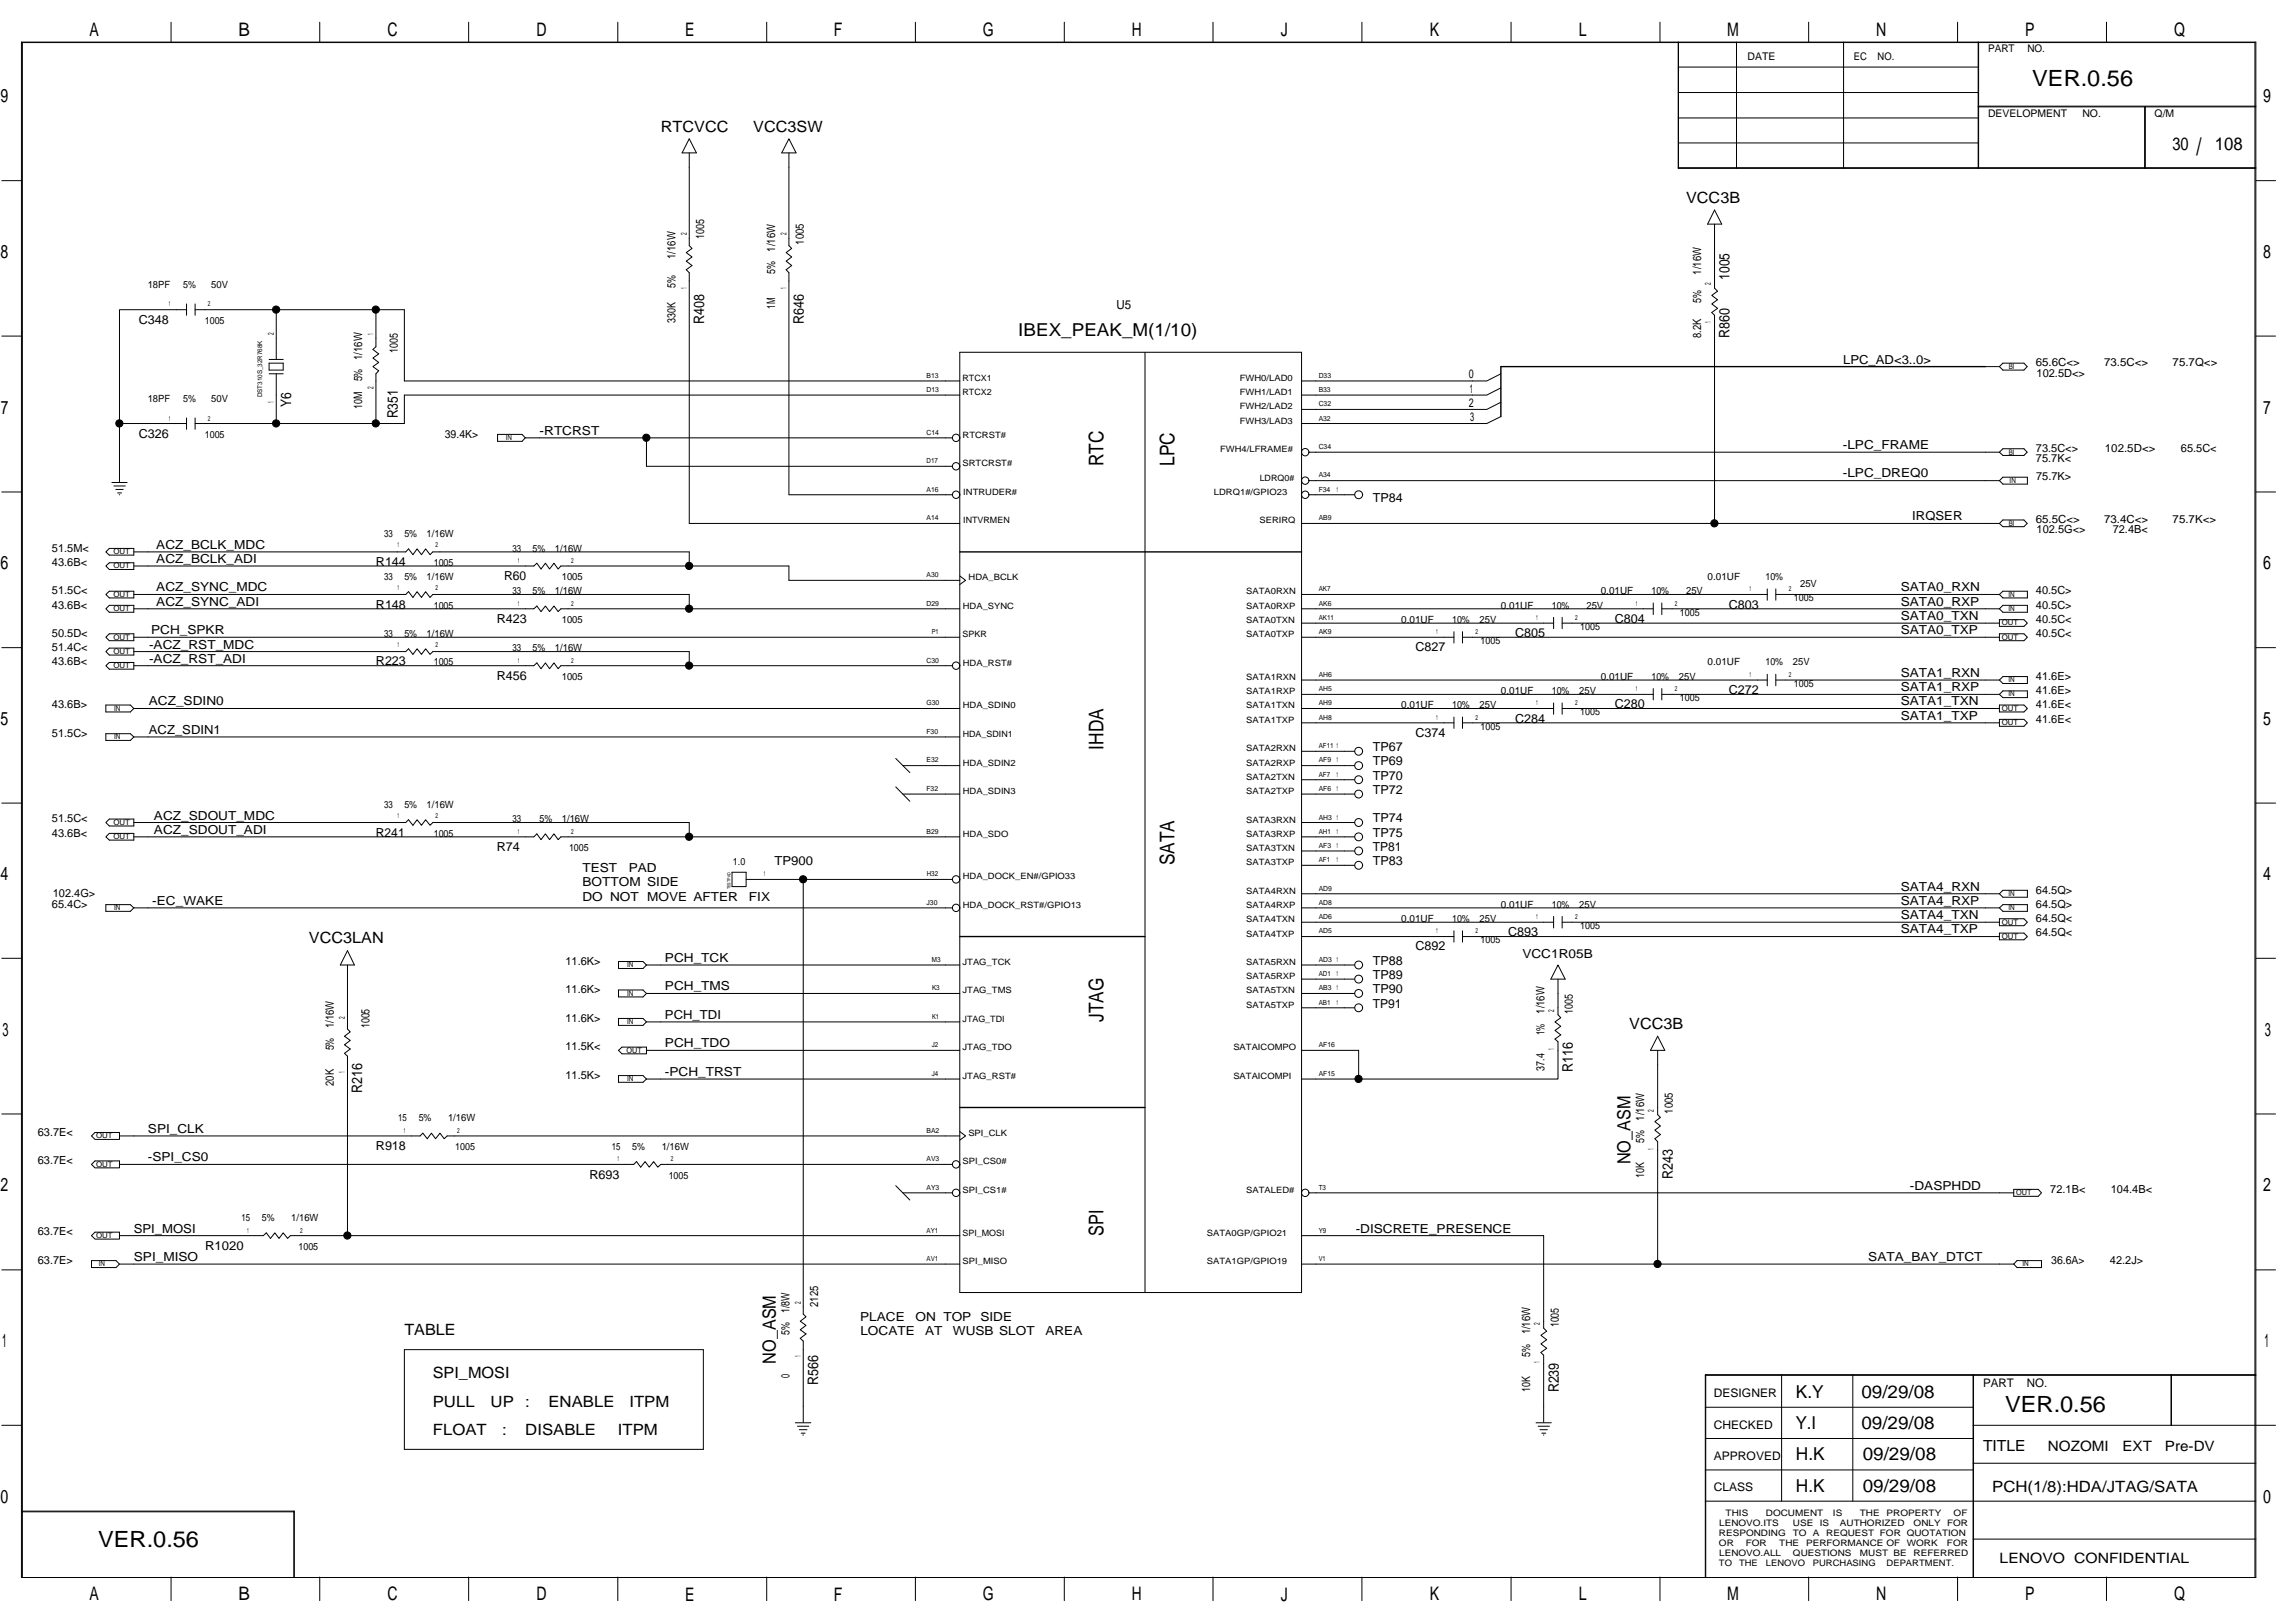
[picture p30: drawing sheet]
<svg xmlns="http://www.w3.org/2000/svg" width="420mm" height="297mm" viewBox="0 0 420 297" stroke-linecap="round" stroke-linejoin="round" font-family="sans-serif">
<defs><g id="words">
<text font-size="4.4" x="402.1" y="28.4">/</text>
<g font-size="4.1">
<text x="372.1" y="15.7">VER.0.56</text>
<text x="367.1" y="258.4">VER.0.56</text>
<text x="18" y="283.2">VER.0.56</text>
</g>
<g font-size="3.7">
<text x="202" y="85.3" transform="rotate(-90 202 85.3)">RTC</text>
<text x="215" y="85.3" transform="rotate(-90 215 85.3)">LPC</text>
<text x="202" y="137.2" transform="rotate(-90 202 137.2)">IHDA</text>
<text x="215" y="158.4" transform="rotate(-90 215 158.4)">SATA</text>
<text x="202" y="187" transform="rotate(-90 202 187)">JTAG</text>
<text x="202" y="226.1" transform="rotate(-90 202 226.1)">SPI</text>
</g>
<g font-size="3.4">
<text x="16.4" y="6.6">A</text>
<text x="43.6" y="6.6">B</text>
<text x="70.9" y="6.6">C</text>
<text x="98.2" y="6.6">D</text>
<text x="125.4" y="6.6">E</text>
<text x="152.7" y="6.6">F</text>
<text x="179.9" y="6.6">G</text>
<text x="207.2" y="6.6">H</text>
<text x="234.5" y="6.6">J</text>
<text x="261.8" y="6.6">K</text>
<text x="289" y="6.6">L</text>
<text x="316.2" y="6.6">M</text>
<text x="343.5" y="6.6">N</text>
<text x="370.8" y="6.6">P</text>
<text x="398" y="6.6">Q</text>
<text x=".1" y="18.8">9</text>
<text x="414.3" y="18.8">9</text>
<text x=".1" y="47.2">8</text>
<text x="414.3" y="47.2">8</text>
<text x=".2" y="75.7">7</text>
<text x="414.3" y="75.7">7</text>
<text x=".1" y="104.2">6</text>
<text x="414.3" y="104.2">6</text>
<text x=".1" y="132.7">5</text>
<text x="414.3" y="132.7">5</text>
<text x=".1" y="161.1">4</text>
<text x="414.3" y="161.1">4</text>
<text x=".5" y="189.6">3</text>
<text x="414.6" y="189.6">3</text>
<text x=".1" y="218.1">2</text>
<text x="414.3" y="218.1">2</text>
<text x=".4" y="246.6">1</text>
<text x="414.6" y="246.6">1</text>
<text x=".1" y="275.1">0</text>
<text x="414.3" y="275.1">0</text>
<text x="16.4" y="292.9">A</text>
<text x="43.6" y="292.9">B</text>
<text x="70.9" y="292.9">C</text>
<text x="98.2" y="292.9">D</text>
<text x="125.4" y="292.9">E</text>
<text x="152.7" y="292.9">F</text>
<text x="179.9" y="292.9">G</text>
<text x="207.2" y="292.9">H</text>
<text x="234.5" y="292.9">J</text>
<text x="261.8" y="292.9">K</text>
<text x="289" y="292.9">L</text>
<text x="316.2" y="292.9">M</text>
<text x="343.5" y="292.9">N</text>
<text x="370.8" y="292.9">P</text>
<text x="398" y="292.9">Q</text>
</g>
<g font-size="3.3">
<text x="397.7" y="27.4">30</text>
<text x="405.5" y="27.4">108</text>
<text x="186.4" y="61.4">IBEX_PEAK_M(1/10)</text>
<text x="298.5" y="213.1" transform="rotate(-90 298.5 213.1)">NO_ASM</text>
<text x="142.1" y="249.6" transform="rotate(-90 142.1 249.6)">NO_ASM</text>
<text x="328.8" y="255.8">K.Y</text>
<text x="340.8" y="255.8">09/29/08</text>
<text x="328.7" y="261.6">Y.I</text>
<text x="340.8" y="261.6">09/29/08</text>
<text x="328.8" y="267.3">H.K</text>
<text x="341" y="267.3">09/29/08</text>
<text x="328.8" y="273">H.K</text>
<text x="341" y="273">09/29/08</text>
</g>
<g font-size="2.8">
<text x="121" y="24.1">RTCVCC</text>
<text x="137.9" y="24.1">VCC3SW</text>
<text x="308.7" y="37.1">VCC3B</text>
<text x="56.5" y="172.7">VCC3LAN</text>
<text x="298.3" y="188.3">VCC3B</text>
<text x="74" y="244.4">TABLE</text>
<text x="79.2" y="257.4">PULL</text>
<text x="79.2" y="252.2">SPI_MOSI</text>
<text x="89.8" y="257.4">UP</text>
<text x="96.2" y="257.4">:</text>
<text x="100.4" y="257.4">ENABLE</text>
<text x="115.2" y="257.4">ITPM</text>
<text x="79.2" y="262.6">FLOAT</text>
<text x="91.9" y="262.6">:</text>
<text x="96.2" y="262.6">DISABLE</text>
<text x="113.1" y="262.6">ITPM</text>
<text x="363" y="265.6">TITLE</text>
<text x="364.7" y="273.1">PCH(1/8):HDA/JTAG/SATA</text>
</g>
<g font-size="2.7">
<text x="316.6" y="51.2" transform="rotate(-90 316.6 51.2)">1005</text>
<text x="128.9" y="59.3" transform="rotate(-90 128.9 59.3)">R408</text>
<text x="147.2" y="59.3" transform="rotate(-90 147.2 59.3)">R646</text>
<text x="316.6" y="61.9" transform="rotate(-90 316.6 61.9)">R860</text>
<text x="53.3" y="74.5" transform="rotate(-90 53.3 74.5)">Y6</text>
<text x="72.8" y="76.6" transform="rotate(-90 72.8 76.6)">R351</text>
<text x="287.9" y="196.2" transform="rotate(-90 287.9 196.2)">R116</text>
<text x="66.3" y="200.1" transform="rotate(-90 66.3 200.1)">R216</text>
<text x="306.2" y="215.7" transform="rotate(-90 306.2 215.7)">R243</text>
<text x="149.8" y="253.5" transform="rotate(-90 149.8 253.5)">R566</text>
<text x="285.4" y="254.8" transform="rotate(-90 285.4 254.8)">R239</text>
</g>
<g font-size="2.6">
<text x="374.9" y="265.5">NOZOMI</text>
<text x="388.6" y="265.5">EXT</text>
<text x="396.4" y="265.5">Pre-DV</text>
<text x="366.1" y="286.1">LENOVO CONFIDENTIAL</text>
</g>
<g font-size="2.3">
<text x="25.4" y="59.2">C348</text>
<text x="204.4" y="56.6">U5</text>
<text x="337.4" y="66.5">LPC_AD&lt;3..0&gt;</text>
<text x="25.4" y="80.1">C326</text>
<text x="98.8" y="79.6">-RTCRST</text>
<text x="337.4" y="82.2">-LPC_FRAME</text>
<text x="337.4" y="87.4">-LPC_DREQ0</text>
<text x="251.3" y="91.8">TP84</text>
<text x="350.1" y="95.2">IRQSER</text>
<text x="28.6" y="100.4">ACZ_BCLK_MDC</text>
<text x="28.6" y="103">ACZ_BCLK_ADI</text>
<text x="68.8" y="103.5">R144</text>
<text x="92.3" y="106.2">R60</text>
<text x="28.6" y="108.2">ACZ_SYNC_MDC</text>
<text x="28.6" y="110.9">ACZ_SYNC_ADI</text>
<text x="68.8" y="111.4">R148</text>
<text x="316.5" y="111.4">C803</text>
<text x="348" y="113.5">SATA0_TXN</text>
<text x="348" y="110.9">SATA0_RXP</text>
<text x="348" y="108.2">SATA0_RXN</text>
<text x="27.3" y="118.7">-ACZ_RST_MDC</text>
<text x="27.7" y="116.1">PCH_SPKR</text>
<text x="91" y="114">R423</text>
<text x="259.2" y="119.2">C827</text>
<text x="277.4" y="116.6">C805</text>
<text x="295.6" y="114">C804</text>
<text x="348" y="116.1">SATA0_TXP</text>
<text x="27.3" y="121.3">-ACZ_RST_ADI</text>
<text x="68.8" y="121.8">R223</text>
<text x="91" y="124.4">R456</text>
<text x="348" y="123.9">SATA1_RXN</text>
<text x="27.3" y="129.1">ACZ_SDIN0</text>
<text x="295.6" y="129.6">C280</text>
<text x="316.5" y="127">C272</text>
<text x="348" y="131.7">SATA1_TXP</text>
<text x="348" y="126.5">SATA1_RXP</text>
<text x="348" y="129.1">SATA1_TXN</text>
<text x="27.3" y="134.3">ACZ_SDIN1</text>
<text x="251.3" y="137.5">TP67</text>
<text x="259.2" y="134.8">C374</text>
<text x="277.4" y="132.2">C284</text>
<text x="251.3" y="140.1">TP69</text>
<text x="251.3" y="142.7">TP70</text>
<text x="28.2" y="150">ACZ_SDOUT_MDC</text>
<text x="251.3" y="145.3">TP72</text>
<text x="28.2" y="152.6">ACZ_SDOUT_ADI</text>
<text x="68.8" y="153.1">R241</text>
<text x="91" y="155.7">R74</text>
<text x="251.3" y="150.5">TP74</text>
<text x="251.3" y="153.1">TP75</text>
<text x="251.3" y="155.7">TP81</text>
<text x="106.6" y="159.6">TEST</text>
<text x="115.1" y="159.6">PAD</text>
<text x="141.8" y="158.3">TP900</text>
<text x="251.3" y="158.3">TP83</text>
<text x="27.9" y="165.6">-EC_WAKE</text>
<text x="106.6" y="162.2">BOTTOM SIDE</text>
<text x="106.6" y="164.8">DO NOT MOVE AFTER</text>
<text x="137.1" y="164.8">FIX</text>
<text x="348" y="165.6">SATA4_RXP</text>
<text x="348" y="163">SATA4_RXN</text>
<text x="259.2" y="173.9">C892</text>
<text x="276.1" y="171.4">C893</text>
<text x="348" y="170.8">SATA4_TXP</text>
<text x="348" y="168.2">SATA4_TXN</text>
<text x="121.7" y="176.1">PCH_TCK</text>
<text x="251.3" y="179.2">TP89</text>
<text x="251.3" y="176.6">TP88</text>
<text x="278.7" y="175.3">VCC1R05B</text>
<text x="121.7" y="181.3">PCH_TMS</text>
<text x="251.3" y="184.4">TP91</text>
<text x="251.3" y="181.8">TP90</text>
<text x="121.7" y="186.5">PCH_TDI</text>
<text x="121.7" y="191.7">PCH_TDO</text>
<text x="121.7" y="196.9">-PCH_TRST</text>
<text x="27.1" y="207.3">SPI_CLK</text>
<text x="27.1" y="212.6">-SPI_CS0</text>
<text x="68.8" y="210.5">R918</text>
<text x="107.9" y="215.7">R693</text>
<text x="349.7" y="217.8">-DASPHDD</text>
<text x="24.5" y="225.6">SPI_MOSI</text>
<text x="248.2" y="225.6">-DISCRETE_PRESENCE</text>
<text x="24.5" y="230.8">SPI_MISO</text>
<text x="37.5" y="228.7">R1020</text>
<text x="342" y="230.8">SATA_BAY_DTCT</text>
<text x="157.5" y="241.8">PLACE</text>
<text x="157.5" y="244.3">LOCATE</text>
<text x="167.6" y="241.8">ON TOP</text>
<text x="169.4" y="244.3">AT</text>
<text x="174.4" y="244.3">WUSB SLOT</text>
<text x="179.5" y="241.8">SIDE</text>
<text x="191.4" y="244.3">AREA</text>
</g>
<g font-size="2.2">
<text x="268.9" y="69.3">0</text>
<text x="269.1" y="71.8">1</text>
<text x="268.9" y="74.5">2</text>
<text x="269.1" y="77.1">3</text>
<text x="313.8" y="255.7">DESIGNER</text>
<text x="363" y="253.8">PART</text>
<text x="371.1" y="253.8">NO.</text>
<text x="313.8" y="261.5">CHECKED</text>
<text x="313.8" y="267.2">APPROVED</text>
<text x="313.8" y="272.9">CLASS</text>
</g>
<g font-size="2.1">
<text x="123.7" y="47.4" transform="rotate(-90 123.7 47.4)">1/16W</text>
<text x="128.9" y="43.7" transform="rotate(-90 128.9 43.7)">1005</text>
<text x="141.9" y="46.1" transform="rotate(-90 141.9 46.1)">1/16W</text>
<text x="147.2" y="44.8" transform="rotate(-90 147.2 44.8)">1005</text>
<text x="123.7" y="52.7" transform="rotate(-90 123.7 52.7)">5%</text>
<text x="141.9" y="50.2" transform="rotate(-90 141.9 50.2)">5%</text>
<text x="311.4" y="50.2" transform="rotate(-90 311.4 50.2)">1/16W</text>
<text x="123.7" y="59.1" transform="rotate(-90 123.7 59.1)">330K</text>
<text x="141.9" y="56.5" transform="rotate(-90 141.9 56.5)">1M</text>
<text x="311.4" y="55.4" transform="rotate(-90 311.4 55.4)">5%</text>
<text x="66.3" y="65.9" transform="rotate(-90 66.3 65.9)">1/16W</text>
<text x="72.8" y="64.5" transform="rotate(-90 72.8 64.5)">1005</text>
<text x="311.4" y="61.9" transform="rotate(-90 311.4 61.9)">8.2K</text>
<text x="66.3" y="69.8" transform="rotate(-90 66.3 69.8)">5%</text>
<text x="66.3" y="74.9" transform="rotate(-90 66.3 74.9)">10M</text>
<text x="282.7" y="185.5" transform="rotate(-90 282.7 185.5)">1/16W</text>
<text x="287.9" y="185.5" transform="rotate(-90 287.9 185.5)">1005</text>
<text x="61.1" y="188.2" transform="rotate(-90 61.1 188.2)">1/16W</text>
<text x="67.6" y="188.2" transform="rotate(-90 67.6 188.2)">1005</text>
<text x="282.7" y="189.5" transform="rotate(-90 282.7 189.5)">1%</text>
<text x="61.1" y="192.2" transform="rotate(-90 61.1 192.2)">5%</text>
<text x="282.7" y="196" transform="rotate(-90 282.7 196)">37.4</text>
<text x="61.1" y="198.8" transform="rotate(-90 61.1 198.8)">20K</text>
<text x="306.2" y="203.8" transform="rotate(-90 306.2 203.8)">1005</text>
<text x="301" y="209.2" transform="rotate(-90 301 209.2)">5%</text>
<text x="301" y="205.1" transform="rotate(-90 301 205.1)">1/16W</text>
<text x="301" y="215.6" transform="rotate(-90 301 215.6)">10K</text>
<text x="149.8" y="239.2" transform="rotate(-90 149.8 239.2)">2125</text>
<text x="144.6" y="244.4" transform="rotate(-90 144.6 244.4)">5%</text>
<text x="144.6" y="240.3" transform="rotate(-90 144.6 240.3)">1/8W</text>
<text x="280.2" y="244.2" transform="rotate(-90 280.2 244.2)">1/16W</text>
<text x="285.4" y="242.9" transform="rotate(-90 285.4 242.9)">1005</text>
<text x="280.2" y="248.3" transform="rotate(-90 280.2 248.3)">5%</text>
<text x="144.6" y="252.2" transform="rotate(-90 144.6 252.2)">0</text>
<text x="280.2" y="254.7" transform="rotate(-90 280.2 254.7)">10K</text>
</g>
<g font-size="2">
<text x="372.7" y="67.1">65.6C&lt;&gt;</text>
<text x="372.9" y="68.9">102.5D&lt;&gt;</text>
<text x="385.2" y="67.1">73.5C&lt;&gt;</text>
<text x="397.8" y="67.1">75.7Q&lt;&gt;</text>
<text x="81.4" y="80.1">39.4K&gt;</text>
<text x="372.7" y="82.7">73.5C&lt;&gt;</text>
<text x="385.3" y="82.7">102.5D&lt;&gt;</text>
<text x="399.3" y="82.7">65.5C&lt;</text>
<text x="372.7" y="84.6">75.7K&lt;</text>
<text x="372.8" y="87.9">75.7K&gt;</text>
<text x="372.7" y="95.8">65.5C&lt;&gt;</text>
<text x="385.2" y="95.8">73.4C&lt;&gt;</text>
<text x="397.8" y="95.8">75.7K&lt;&gt;</text>
<text x="9.5" y="101">51.5M&lt;</text>
<text x="372.9" y="97.6">102.5G&lt;&gt;</text>
<text x="386.8" y="97.6">72.4B&lt;</text>
<text x="9.5" y="103.5">43.6B&lt;</text>
<text x="9.5" y="108.8">51.5C&lt;</text>
<text x="9.5" y="111.4">43.6B&lt;</text>
<text x="372.7" y="111.4">40.5C&gt;</text>
<text x="372.7" y="108.8">40.5C&gt;</text>
<text x="9.5" y="116.6">50.5D&lt;</text>
<text x="9.5" y="119.2">51.4C&lt;</text>
<text x="372.7" y="116.6">40.5C&lt;</text>
<text x="372.7" y="114">40.5C&lt;</text>
<text x="9.5" y="121.8">43.6B&lt;</text>
<text x="372.7" y="124.4">41.6E&gt;</text>
<text x="9.5" y="129.6">43.6B&gt;</text>
<text x="372.7" y="129.6">41.6E&lt;</text>
<text x="372.7" y="127">41.6E&gt;</text>
<text x="9.5" y="134.8">51.5C&gt;</text>
<text x="372.7" y="132.2">41.6E&lt;</text>
<text x="9.5" y="150.5">51.5C&lt;</text>
<text x="9.5" y="153.1">43.6B&lt;</text>
<text x="9.5" y="166.1">65.4C&gt;</text>
<text x="9.7" y="164.3">102.4G&gt;</text>
<text x="372.7" y="166.1">64.5Q&gt;</text>
<text x="372.7" y="163.5">64.5Q&gt;</text>
<text x="372.7" y="168.7">64.5Q&lt;</text>
<text x="372.7" y="171.4">64.5Q&lt;</text>
<text x="103.5" y="176.6">11.6K&gt;</text>
<text x="103.5" y="181.8">11.6K&gt;</text>
<text x="103.5" y="187">11.6K&gt;</text>
<text x="103.5" y="197.4">11.5K&gt;</text>
<text x="103.5" y="192.2">11.5K&lt;</text>
<text x="6.9" y="207.9">63.7E&lt;</text>
<text x="6.9" y="213.1">63.7E&lt;</text>
<text x="375.4" y="218.3">72.1B&lt;</text>
<text x="386.4" y="218.3">104.4B&lt;</text>
<text x="6.9" y="226.1">63.7E&lt;</text>
<text x="6.9" y="231.3">63.7E&gt;</text>
<text x="375.5" y="231.3">36.6A&gt;</text>
<text x="386.3" y="231.3">42.2J&gt;</text>
</g>
<g font-size="1.9">
<text x="319.9" y="11">DATE</text>
<text x="339.4" y="11">EC</text>
<text x="343.7" y="11">NO.</text>
<text x="364" y="9.5">PART</text>
<text x="371.2" y="9.5">NO.</text>
<text x="364" y="21.3">DEVELOPMENT</text>
<text x="381.2" y="21.3">NO.</text>
<text x="394.5" y="21.3">Q/M</text>
</g>
<g font-size="1.8">
<text x="27" y="52.7">18PF</text>
<text x="33.5" y="52.7">5%</text>
<text x="38.7" y="52.7">50V</text>
<text x="37.5" y="59.2">1005</text>
<text x="27" y="73.6">18PF</text>
<text x="33.5" y="73.6">5%</text>
<text x="38.7" y="73.6">50V</text>
<text x="37.5" y="80.1">1005</text>
<text x="70.3" y="98.3">33</text>
<text x="74" y="98.3">5%</text>
<text x="78.1" y="98.3">1/16W</text>
<text x="93.8" y="101">33</text>
<text x="97.5" y="101">5%</text>
<text x="101.6" y="101">1/16W</text>
<text x="70.3" y="106.2">33</text>
<text x="74" y="106.2">5%</text>
<text x="78.1" y="106.2">1/16W</text>
<text x="79.4" y="103.5">1005</text>
<text x="102.9" y="106.2">1005</text>
<text x="312.6" y="106.2">0.01UF</text>
<text x="323.2" y="106.2">10%</text>
<text x="329.6" y="107.5">25V</text>
<text x="79.4" y="111.4">1005</text>
<text x="93.8" y="108.8">33</text>
<text x="97.5" y="108.8">5%</text>
<text x="101.6" y="108.8">1/16W</text>
<text x="274.8" y="111.4">0.01UF</text>
<text x="284.1" y="111.4">10%</text>
<text x="290.4" y="111.4">25V</text>
<text x="293.1" y="108.8">0.01UF</text>
<text x="302.3" y="108.8">10%</text>
<text x="307.5" y="112.7">1005</text>
<text x="308.7" y="108.8">25V</text>
<text x="328.4" y="110.1">1005</text>
<text x="70.3" y="116.6">33</text>
<text x="74" y="116.6">5%</text>
<text x="78.1" y="116.6">1/16W</text>
<text x="93.8" y="119.2">33</text>
<text x="97.5" y="119.2">5%</text>
<text x="101.6" y="119.2">1/16W</text>
<text x="102.9" y="114">1005</text>
<text x="256.5" y="114">0.01UF</text>
<text x="265.8" y="114">10%</text>
<text x="270.9" y="114">25V</text>
<text x="271" y="117.9">1005</text>
<text x="289.3" y="115.3">1005</text>
<text x="79.4" y="121.8">1005</text>
<text x="102.9" y="124.4">1005</text>
<text x="293.1" y="124.4">0.01UF</text>
<text x="302.3" y="124.4">10%</text>
<text x="307.4" y="124.4">25V</text>
<text x="312.6" y="121.8">0.01UF</text>
<text x="323.2" y="121.8">10%</text>
<text x="328.2" y="121.8">25V</text>
<text x="328.4" y="125.7">1005</text>
<text x="256.5" y="129.6">0.01UF</text>
<text x="265.8" y="129.6">10%</text>
<text x="270.9" y="129.6">25V</text>
<text x="274.8" y="127">0.01UF</text>
<text x="284.1" y="127">10%</text>
<text x="289.1" y="127">25V</text>
<text x="289.3" y="130.9">1005</text>
<text x="307.5" y="128.3">1005</text>
<text x="271" y="133.6">1005</text>
<text x="70.3" y="147.9">33</text>
<text x="74" y="147.9">5%</text>
<text x="78.1" y="147.9">1/16W</text>
<text x="79.4" y="153.1">1005</text>
<text x="93.8" y="150.5">33</text>
<text x="98.8" y="150.5">5%</text>
<text x="102.9" y="150.5">1/16W</text>
<text x="104.2" y="155.7">1005</text>
<text x="134.2" y="158.3">1.0</text>
<text x="274.8" y="166.1">0.01UF</text>
<text x="284.1" y="166.1">10%</text>
<text x="289.1" y="166.1">25V</text>
<text x="256.5" y="168.7">0.01UF</text>
<text x="265.8" y="168.7">10%</text>
<text x="270.9" y="168.7">25V</text>
<text x="271" y="172.6">1005</text>
<text x="289.3" y="170.1">1005</text>
<text x="72.9" y="205.2">15</text>
<text x="76.7" y="205.2">5%</text>
<text x="82" y="205.2">1/16W</text>
<text x="83.3" y="210.5">1005</text>
<text x="112" y="210.5">15</text>
<text x="115.7" y="210.5">5%</text>
<text x="121.1" y="210.5">1/16W</text>
<text x="122.4" y="215.7">1005</text>
<text x="44.2" y="223.5">15</text>
<text x="48" y="223.5">5%</text>
<text x="53.3" y="223.5">1/16W</text>
<text x="54.6" y="228.7">1005</text>
</g>
<g font-size="1.6">
<text x="176.2" y="69.7">RTCX1</text>
<text x="227" y="69.7">FWH0/LAD0</text>
<text x="176.2" y="72.3">RTCX2</text>
<text x="227" y="72.3">FWH1/LAD1</text>
<text x="227" y="77.5">FWH3/LAD3</text>
<text x="227" y="74.9">FWH2/LAD2</text>
<text x="176.2" y="80.1">RTCRST#</text>
<text x="223.4" y="82.8">FWH4/LFRAME#</text>
<text x="176.2" y="85.3">SRTCRST#</text>
<text x="230.6" y="88">LDRQ0#</text>
<text x="176.3" y="95.8">INTVRMEN</text>
<text x="176.3" y="90.6">INTRUDER#</text>
<text x="222.2" y="90.6">LDRQ1#/GPIO23</text>
<text x="230.6" y="95.8">SERIRQ</text>
<text x="177.3" y="106.2">HDA_BCLK</text>
<text x="176.3" y="111.4">HDA_SYNC</text>
<text x="228.2" y="111.4">SATA0RXP</text>
<text x="228.2" y="108.8">SATA0RXN</text>
<text x="176.2" y="116.6">SPKR</text>
<text x="228.2" y="114">SATA0TXN</text>
<text x="228.2" y="116.6">SATA0TXP</text>
<text x="176.3" y="121.8">HDA_RST#</text>
<text x="228.2" y="124.5">SATA1RXN</text>
<text x="176.3" y="129.7">HDA_SDIN0</text>
<text x="228.2" y="127.1">SATA1RXP</text>
<text x="228.2" y="129.7">SATA1TXN</text>
<text x="176.3" y="134.9">HDA_SDIN1</text>
<text x="228.2" y="137.5">SATA2RXN</text>
<text x="228.2" y="132.3">SATA1TXP</text>
<text x="176.3" y="140.1">HDA_SDIN2</text>
<text x="228.2" y="140.1">SATA2RXP</text>
<text x="228.2" y="142.7">SATA2TXN</text>
<text x="176.3" y="145.3">HDA_SDIN3</text>
<text x="228.2" y="145.3">SATA2TXP</text>
<text x="176.3" y="153.2">HDA_SDO</text>
<text x="228.2" y="153.2">SATA3RXP</text>
<text x="228.2" y="155.7">SATA3TXN</text>
<text x="228.2" y="150.5">SATA3RXN</text>
<text x="176.3" y="161">HDA_DOCK_EN#/GPIO33</text>
<text x="228.2" y="158.4">SATA3TXP</text>
<text x="176.3" y="166.2">HDA_DOCK_RST#/GPIO13</text>
<text x="228.2" y="166.2">SATA4RXP</text>
<text x="228.2" y="163.6">SATA4RXN</text>
<text x="228.2" y="168.8">SATA4TXN</text>
<text x="228.2" y="171.4">SATA4TXP</text>
<text x="176.2" y="176.6">JTAG_TCK</text>
<text x="228.2" y="179.2">SATA5RXP</text>
<text x="228.2" y="176.6">SATA5RXN</text>
<text x="176.2" y="181.8">JTAG_TMS</text>
<text x="228.2" y="181.8">SATA5TXN</text>
<text x="228.2" y="184.4">SATA5TXP</text>
<text x="176.2" y="187">JTAG_TDI</text>
<text x="176.2" y="197.5">JTAG_RST#</text>
<text x="176.2" y="192.2">JTAG_TDO</text>
<text x="225.8" y="192.2">SATAICOMPO</text>
<text x="225.8" y="197.5">SATAICOMPI</text>
<text x="177.3" y="207.9">SPI_CLK</text>
<text x="176.2" y="213.1">SPI_CS0#</text>
<text x="176.2" y="218.3">SPI_CS1#</text>
<text x="228.2" y="218.3">SATALED#</text>
<text x="176.2" y="226.1">SPI_MOSI</text>
<text x="221" y="226.1">SATA0GP/GPIO21</text>
<text x="176.2" y="231.4">SPI_MISO</text>
<text x="221" y="231.4">SATA1GP/GPIO19</text>
<text x="314.7" y="281.2">RESPONDING</text>
<text x="314.7" y="279.3">LENOVO.ITS</text>
<text x="315.9" y="277.5">THIS</text>
<text x="323.3" y="277.5">DOCUMENT</text>
<text x="328.2" y="281.2">TO</text>
<text x="328.2" y="279.3">USE</text>
<text x="331.9" y="281.2">A</text>
<text x="333.2" y="279.3">IS</text>
<text x="334.3" y="281.2">REQUEST FOR QUOTATION</text>
<text x="335.6" y="277.5">IS</text>
<text x="336.8" y="279.3">AUTHORIZED</text>
<text x="340.5" y="277.5">THE</text>
<text x="345.4" y="277.5">PROPERTY</text>
<text x="350.3" y="279.3">ONLY</text>
<text x="356.5" y="279.3">FOR</text>
<text x="357.7" y="277.5">OF</text>
<text x="314.7" y="286.7">TO</text>
<text x="314.7" y="283">OR</text>
<text x="314.7" y="284.9">LENOVO.ALL</text>
<text x="318.4" y="286.7">THE</text>
<text x="319.6" y="283">FOR</text>
<text x="323.3" y="286.7">LENOVO</text>
<text x="325.7" y="283">THE</text>
<text x="328.2" y="284.9">QUESTIONS</text>
<text x="330.7" y="283">PERFORMANCE OF</text>
<text x="331.9" y="286.7">PURCHASING</text>
<text x="340.5" y="284.9">MUST BE</text>
<text x="345.4" y="286.7">DEPARTMENT.</text>
<text x="349.1" y="283">WORK</text>
<text x="350.3" y="284.9">REFERRED</text>
<text x="356.4" y="283">FOR</text>
</g>
<g font-size="1.5">
<text x="125.7" y="43.1" transform="rotate(-90 125.7 43.1)">2</text>
<text x="144" y="43.1" transform="rotate(-90 144 43.1)">2</text>
<text x="125.7" y="52.9" transform="rotate(-90 125.7 52.9)">1</text>
<text x="144" y="52.9" transform="rotate(-90 144 52.9)">1</text>
<text x="313.2" y="52.2" transform="rotate(-90 313.2 52.2)">2</text>
<text x="313.2" y="59.2" transform="rotate(-90 313.2 59.2)">1</text>
<text x="50.1" y="61.4" transform="rotate(-90 50.1 61.4)">2</text>
<text x="68.4" y="61.3" transform="rotate(-90 68.4 61.3)">1</text>
<text x="68.4" y="71.2" transform="rotate(-90 68.4 71.2)">2</text>
<text x="50.1" y="73.7" transform="rotate(-90 50.1 73.7)">1</text>
<text x="284.5" y="185.2" transform="rotate(-90 284.5 185.2)">2</text>
<text x="63.2" y="186.5" transform="rotate(-90 63.2 186.5)">2</text>
<text x="63.2" y="196.3" transform="rotate(-90 63.2 196.3)">1</text>
<text x="284.5" y="192.2" transform="rotate(-90 284.5 192.2)">1</text>
<text x="302.8" y="203.5" transform="rotate(-90 302.8 203.5)">2</text>
<text x="302.8" y="210.4" transform="rotate(-90 302.8 210.4)">1</text>
<text x="146.6" y="238.7" transform="rotate(-90 146.6 238.7)">2</text>
<text x="281.9" y="242.6" transform="rotate(-90 281.9 242.6)">2</text>
<text x="146.6" y="248.4" transform="rotate(-90 146.6 248.4)">1</text>
<text x="281.9" y="249.5" transform="rotate(-90 281.9 249.5)">1</text>
</g>
<g font-size="1.4">
<text x="367.7" y="67.5">BI</text>
<text x="92.6" y="80.5">IN</text>
<text x="367.7" y="83.2">BI</text>
<text x="367.9" y="88.4">IN</text>
<text x="20.8" y="101.4">OUT</text>
<text x="367.7" y="96.2">BI</text>
<text x="20.8" y="104">OUT</text>
<text x="20.8" y="111.8">OUT</text>
<text x="20.8" y="109.3">OUT</text>
<text x="367.7" y="109.2">IN</text>
<text x="367.7" y="111.8">IN</text>
<text x="20.8" y="117.1">OUT</text>
<text x="20.8" y="119.7">OUT</text>
<text x="366.5" y="114.5">OUT</text>
<text x="366.5" y="117.1">OUT</text>
<text x="20.8" y="122.3">OUT</text>
<text x="367.7" y="124.8">IN</text>
<text x="20.9" y="130">IN</text>
<text x="366.5" y="130.1">OUT</text>
<text x="367.7" y="127.4">IN</text>
<text x="20.9" y="135.3">IN</text>
<text x="366.5" y="132.7">OUT</text>
<text x="20.8" y="151">OUT</text>
<text x="20.8" y="153.6">OUT</text>
<text x="20.9" y="166.5">IN</text>
<text x="367.7" y="166.5">IN</text>
<text x="367.7" y="164">IN</text>
<text x="366.5" y="171.8">OUT</text>
<text x="366.5" y="169.2">OUT</text>
<text x="114.8" y="177">IN</text>
<text x="114.8" y="182.2">IN</text>
<text x="114.8" y="187.4">IN</text>
<text x="114.7" y="192.7">OUT</text>
<text x="114.8" y="197.8">IN</text>
<text x="17.6" y="208.3">OUT</text>
<text x="17.6" y="213.5">OUT</text>
<text x="369.1" y="218.7">OUT</text>
<text x="17.6" y="226.6">OUT</text>
<text x="18.1" y="231.8">IN</text>
<text x="370.3" y="231.7">IN</text>
</g>
<g font-size="1.3">
<text x="30.9" y="56.1">1</text>
<text x="38" y="56.1">2</text>
<text x="169.6" y="71.8">D13</text>
<text x="169.6" y="69.1">B13</text>
<text x="241.4" y="71.8">B33</text>
<text x="241.4" y="69.1">D33</text>
<text x="30.9" y="77">1</text>
<text x="38" y="77">2</text>
<text x="241.4" y="77">A32</text>
<text x="241.4" y="74.3">C32</text>
<text x="169.6" y="79.6">C14</text>
<text x="241.4" y="82.2">C34</text>
<text x="169.6" y="84.8">D17</text>
<text x="241.4" y="87.4">A34</text>
<text x="169.6" y="95.2">A14</text>
<text x="169.6" y="90">A16</text>
<text x="241.4" y="95.2">AB9</text>
<text x="241.4" y="90">F34</text>
<text x="244.7" y="90">1</text>
<text x="72.8" y="100.2">1</text>
<text x="79.7" y="100.2">2</text>
<text x="72.8" y="108">1</text>
<text x="79.7" y="108">2</text>
<text x="94.8" y="103">1</text>
<text x="104.6" y="103">2</text>
<text x="169.6" y="105.7">A30</text>
<text x="94.8" y="110.9">1</text>
<text x="104.6" y="110.9">2</text>
<text x="169.6" y="110.9">D29</text>
<text x="241.4" y="113.5">AK11</text>
<text x="241.4" y="110.9">AK6</text>
<text x="241.4" y="108.2">AK7</text>
<text x="281.2" y="113.5">1</text>
<text x="288.4" y="113.5">2</text>
<text x="299.5" y="110.9">1</text>
<text x="306.6" y="110.9">2</text>
<text x="320.3" y="108.2">1</text>
<text x="327.5" y="108.2">2</text>
<text x="72.8" y="118.4">1</text>
<text x="79.7" y="118.4">2</text>
<text x="170.6" y="116.1">P1</text>
<text x="241.4" y="116.1">AK9</text>
<text x="262.9" y="116.1">1</text>
<text x="270.1" y="116.1">2</text>
<text x="94.8" y="121.3">1</text>
<text x="104.6" y="121.3">2</text>
<text x="169.6" y="121.3">C30</text>
<text x="241.4" y="123.9">AH6</text>
<text x="320.3" y="123.9">1</text>
<text x="327.5" y="123.9">2</text>
<text x="169.6" y="129.1">G30</text>
<text x="241.4" y="131.7">AH8</text>
<text x="241.4" y="129.1">AH9</text>
<text x="241.4" y="126.5">AH5</text>
<text x="262.9" y="131.7">1</text>
<text x="270.1" y="131.7">2</text>
<text x="281.2" y="129.1">1</text>
<text x="288.4" y="129.1">2</text>
<text x="299.5" y="126.5">1</text>
<text x="306.6" y="126.5">2</text>
<text x="169.6" y="134.3">F30</text>
<text x="241.4" y="136.9">AF11</text>
<text x="244.7" y="136.9">1</text>
<text x="169.6" y="139.5">E32</text>
<text x="241.4" y="142.2">AF7</text>
<text x="241.4" y="139.5">AF9</text>
<text x="244.7" y="139.5">1</text>
<text x="244.7" y="142.2">1</text>
<text x="72.8" y="149.7">1</text>
<text x="79.7" y="149.7">2</text>
<text x="169.6" y="144.7">F32</text>
<text x="241.4" y="150">AH3</text>
<text x="241.4" y="144.7">AF6</text>
<text x="244.7" y="144.7">1</text>
<text x="244.7" y="150">1</text>
<text x="94.8" y="152.6">1</text>
<text x="104.6" y="152.6">2</text>
<text x="169.6" y="152.6">B29</text>
<text x="241.4" y="155.2">AF3</text>
<text x="241.4" y="152.6">AH1</text>
<text x="244.7" y="152.6">1</text>
<text x="244.7" y="155.2">1</text>
<text x="139.8" y="160.4">1</text>
<text x="169.7" y="160.4">H32</text>
<text x="241.4" y="157.8">AF1</text>
<text x="244.7" y="157.8">1</text>
<text x="169.6" y="165.6">J30</text>
<text x="241.4" y="165.6">AD8</text>
<text x="241.4" y="163">AD9</text>
<text x="241.4" y="170.8">AD5</text>
<text x="241.4" y="168.2">AD6</text>
<text x="262.9" y="170.8">1</text>
<text x="270.1" y="170.8">2</text>
<text x="281.2" y="168.2">1</text>
<text x="288.4" y="168.2">2</text>
<text x="170.6" y="176.1">M3</text>
<text x="241.4" y="178.6">AD1</text>
<text x="241.4" y="176.1">AD3</text>
<text x="244.7" y="178.6">1</text>
<text x="244.7" y="176.1">1</text>
<text x="170.6" y="181.3">K3</text>
<text x="241.4" y="183.9">AB1</text>
<text x="241.4" y="181.3">AB3</text>
<text x="244.7" y="183.9">1</text>
<text x="244.7" y="181.3">1</text>
<text x="170.6" y="191.7">J2</text>
<text x="170.6" y="186.5">K1</text>
<text x="241.4" y="191.7">AF16</text>
<text x="170.6" y="196.9">J4</text>
<text x="241.4" y="196.9">AF15</text>
<text x="73.9" y="207.3">1</text>
<text x="83.7" y="207.3">2</text>
<text x="169.6" y="207.3">BA2</text>
<text x="113" y="212.6">1</text>
<text x="122.8" y="212.6">2</text>
<text x="169.6" y="212.6">AV3</text>
<text x="169.6" y="217.8">AY3</text>
<text x="241.4" y="217.8">T3</text>
<text x="45.2" y="225.6">1</text>
<text x="55" y="225.6">2</text>
<text x="169.6" y="225.6">AY1</text>
<text x="241.4" y="225.6">Y9</text>
<text x="169.6" y="230.8">AV1</text>
<text x="241.4" y="230.8">V1</text>
</g>
<text font-size="1.2" x="48" y="72.7" transform="rotate(-90 48 72.7)">DST310S_32R768K</text>
<text font-size=".8" x="133.7" y="162.8" transform="rotate(-90 133.7 162.8)">TESTPAD</text>
</g></defs>
<path d="M363.5 67.1h-88.7v9.1M175.7 101h62.6M175.7 171.4h33.9M175.7 202.7h33.9" fill="none" stroke="#000" stroke-width=".25"/>
<g fill="none" stroke="#000" stroke-width=".18">
<path d="M3.9 7.7h409.1v281h-409.1zM31.3 4.1v3.6M58.5 4.1v3.6M85.8 4.1v3.6M113.1 4.1v3.6M140.4 4.1v3.6M167.6 4.1v3.6M194.8 4.1v3.6M222.1 4.1v3.6M249.3 4.1v3.6M276.6 4.1v3.6M303.9 4.1v3.6"/>
<path d="M307.2 7.7v23.1h105.8M307.2 12.3h55M307.2 16.9h55M307.3 7.7v23.1M317.9 7.7v23.1M331.1 4.1v3.6M337.5 7.7v23.1M358.4 4.1v3.6M362.2 7.7v23.1M362.2 19.4h50.8M362.2 19.6h50.8M385.6 4.1v3.6"/>
<path d="M392.6 19.6v11.2M392.8 19.6v11.2M.3 33.1h3.6M126.2 28v17l.5 .5-1.1 .7 1.1 .8-1.1 .8 1.1 .8-1.1 .8 .6 .5v45.9h49.5M126.2 25.4l1.3 2.6h-2.6zM144.4 28v17l.5 .5-1 .7 1 .8-1 .8 1 .8-1 .8 .5 .5v40.7h30M144.4 25.4l1.3 2.6h-2.6zM307.2 30.7h105.8M307.2 21.6h55M307.3 26.2h54.9M313.9 38.4l1.3 2.6h-2.6zM413 33.1h3.6"/>
<path d="M34.2 56.7h-12.3v20.8M34.2 55.6v2.1M35.7 56.7h38.3v13h101.7M35.7 55.6v2.1M50.6 56.7v9.1M68.8 56.7v6.8l-.5 .5 1 .8-1 .7 1 .8-1 .8 1 .8-.5 .5v9.1M313.9 41v11.7l.5 .6-1 .8 1 .8-1 .7 1 .8-1 .8 .5 .5v38.1M.3 61.5h3.6M34.2 77.5h-12.3v10.7M34.2 76.5v2.1M35.7 76.5v2.1M49.3 68.4h2.5"/>
<path d="M49.3 65.8h2.5M49.3 66.5h2.5v1.2h-2.5zM50.6 68.4v9.1h-14.9M91.1 79.5h4.5l.6 .6-.6 .7h-4.5zM175.7 72.3h-101.7v5.2h-23.4M175.7 64.5h62.6v172.1h-62.6zM209.6 64.5v172.1M274.8 76.2l-2.6 1.3h-33.9M274.8 71l-2.6 1.3h-33.9M274.8 68.4l-2.6 1.3h-33.9M274.8 73.6l-2.6 1.3h-33.9M363.5 67.1h2.5"/>
<path d="M366 67.1l.7-.6h3.8l.6 .6-.6 .6h-3.8zM413 61.5h3.6M.3 90h3.6M20.5 88.3h2.8M20.9 88.9h2M21.2 89.6h1.4M21.5 90.2h.8M21.8 90.6h.1M118.4 80.1v5.2h56M174.4 80.1h-78.2M238.3 95.8h127.7M239.6 90.6h8.4"/>
<path d="M239.6 88h126.4M239.6 82.8h126.4M366 88l.7-.7h4.5v1.3h-4.5zM366.7 82.1h3.8l.6 .7-.6 .6h-3.8l-.7-.6zM366.7 95.2h3.8l.6 .6-.6 .6h-3.8l-.7-.6zM413 90h3.6M.3 118.5h3.6M19.4 103.6l.6-.6h4.5v1.2h-4.5zM19.4 108.8l.6-.6h4.5v1.2h-4.5zM19.4 119.3l.6-.7h4.5v1.3h-4.5zM19.4 116.6l.6-.6h4.5v1.3h-4.5zM20 110.8h4.5v1.3h-4.5l-.6-.7z"/>
<path d="M20 100.4h4.5v1.2h-4.5l-.6-.6zM24.5 103.6h73.2l.6-.5 .7 1 .9-1 .7 1 .8-1 .8 1 .5-.5h23.5M24.5 108.8h49.8l.5-.5 .8 1 .8-1 .8 1 .7-1 .8 1 .5-.5h47v2.6M24.5 119.3h49.8l.5-.6 .8 1.1 .8-1.1 .8 1.1 .7-1.1 .8 1.1 .5-.5h47v2.5M24.5 101h49.8l.5-.5 .8 1 .8-1 .8 1 .7-1 .8 1 .5-.5h47v2.6h18.2v2.6h31.3M175.7 111.4h-73l-.5 .5-.8-1-.8 1-.7-1-.9 1-.7-1-.6 .5h-73.2M175.7 116.6h-151.2M175.7 105.4l1.1 .8-1.1 .8M238.3 114h46.1M266.2 116.6h-27.9M266.2 115.6v2.1M267.7 116.6h98.3"/>
<path d="M267.7 115.6v2.1M284.4 113v2.1M286 113v2.1M302.7 111.4h-64.4M302.7 110.4v2.1M304.2 111.4h61.8M304.2 110.4v2.1M323.5 108.8h-85.2M323.5 107.8v2.1M325.1 108.8h40.9M325.1 107.8v2.1M366 114h-80"/>
<path d="M366 113.4h4.5l.7 .6-.7 .6h-4.5zM366 111.4l.7-.6h4.5v1.3h-4.5zM366 116h4.5l.7 .6-.7 .7h-4.5zM366 108.8l.7-.6h4.5v1.2h-4.5zM413 118.5h3.6M19.4 129h4.5l.6 .7-.6 .6h-4.5zM19.4 134.3h4.5l.6 .6-.6 .6h-4.5zM19.4 121.8l.6-.6h4.5v1.3h-4.5zM164 138.8l2.6 2.6M174.4 121.8h-71.7l-.5 .6-.8-1.1-.8 1.1-.7-1.1-.9 1.1-.7-1.1-.6 .5h-73.2M175.7 129.7h-151.2M175.7 134.9h-151.2"/>
<path d="M238.3 129.7h46.1M238.3 132.3h27.9M238.3 127.1h64.4M238.3 124.5h85.2M238.3 137.5h9.7M266.2 131.2v2.1M267.7 132.3h98.3M267.7 131.2v2.1M284.4 128.7v2M286 129.7h80M286 128.7v2M302.7 126v2.1"/>
<path d="M304.2 126v2.1M323.5 123.4v2.1M325.1 124.5h40.9M325.1 123.4v2.1M366 131.7h4.5l.7 .6-.7 .6h-4.5zM366 127.1l.7-.7h4.5v1.3h-4.5zM366 127.1h-61.8M366 129h4.5l.7 .7-.7 .6h-4.5zM366.7 123.8h4.5v1.3h-4.5l-.7-.6zM.3 147h3.6M19.4 150.5l.6-.6h4.5v1.3h-4.5zM20 152.5h4.5v1.3h-4.5l-.6-.6z"/>
<path d="M24.5 150.5h49.8l.5-.5 .8 1 .8-1 .8 1 .7-1 .8 1 .5-.5h47v2.7M134 159.6h2.6v2.7h-2.6zM164 144l2.6 2.6M175.7 153.2h-73l-.5 .5-.8-1.1-.8 1.1-.7-1.1-.9 1.1-.7-1.1-.6 .6h-73.2M175.7 145.3h-10.4M175.7 140.1h-10.4M238.3 153.2h9.7M238.3 150.5h9.7M238.3 158.4h9.7M238.3 155.7h9.7M248 145.3h-9.7M248 140.1h-9.7"/>
<path d="M248 142.7h-9.7M413 147h3.6M.3 175.4h3.6M19.4 165.6h4.5l.6 .6-.6 .6h-4.5zM63.6 176.6v11.7l.5 .5-1 .9 1 .7-1 .8 1 .8-1 .8 .5 .5v32.8h-10.4l-.5 .6-.9-1.1-.7 1.1-.8-1.1-.8 1.1-.7-1.1-.6 .5h-26.3M63.6 174l1.3 2.6h-2.6zM113.2 176h4.5l.7 .6-.7 .6h-4.5zM147.1 161v79.5l.5 .5-1.1 .8 1.1 .8-1.1 .8 1.1 .7-1.1 .8 .6 .5v14.9M174.4 161h-37.8M174.4 166.2h-149.9M175.7 176.6h-57.3M238.3 166.2h127.7"/>
<path d="M238.3 176.6h9.7M238.3 163.6h127.7M238.3 171.4h27.9M238.3 168.8h46.1M238.3 179.2h9.7M266.2 170.3v2.1M267.7 170.3v2.1M284.4 167.7v2.1M285.2 176.6l1.3 2.6h-2.6zM285.2 179.2v6.5l.5 .6-1 .7 1 .8-1 .8 1 .8-1 .8 .5 .5v6.8h-36.5v-5.3h-10.4M286 167.7v2.1M366 163.6l.7-.7h4.5v1.3h-4.5z"/>
<path d="M366 171.4h-98.3M366 170.8h4.5l.7 .6-.7 .6h-4.5zM366 166.2l.7-.6h4.5v1.2h-4.5zM366 168.8h-80M366 168.1h4.5l.7 .7-.7 .6h-4.5zM413 175.4h3.6M113.2 181.2h4.5l.7 .6-.7 .7h-4.5zM113.2 192.2l.7-.6h4.5v1.3h-4.5zM113.2 186.4h4.5l.7 .6-.7 .7h-4.5zM113.2 196.9h4.5l.7 .6-.7 .6h-4.5zM175.7 187h-57.3M175.7 181.8h-57.3"/>
<path d="M175.7 192.2h-57.3M175.7 197.5h-57.3M238.3 181.8h9.7M238.3 197.5h10.4M238.3 184.4h9.7M303.5 189.7l1.3 2.5h-2.6zM303.5 192.2v11.8l.5 .5-1 .8 1 .8-1 .7 1 .8-1 .8 .5 .6v22.4M.3 203.9h3.6M17.4 212.5h4.5v1.2h-4.5l-.6-.6zM17.4 207.3h4.5v1.2h-4.5l-.6-.6zM164 217l2.6 2.6M174.4 213.1h-53.4l-.6 .5-.7-1-.8 1-.8-1-.8 1-.8-1-.5 .5h-94.1"/>
<path d="M174.4 218.3h-9.1M175.7 207.9h-93.8l-.6 .5-.8-1-.8 1-.7-1-.8 1-.8-1-.5 .5h-55M175.7 207.1l1.1 .8-1.1 .8M239.6 218.3h129.1M368.7 217.7h4.5l.5 .6-.5 .6h-4.5zM413 203.9h3.6M.3 232.4h3.6M16.8 230.7h4.4l.7 .7-.7 .6h-4.4zM17.4 225.5h4.5v1.3h-4.5l-.6-.7zM175.7 226.1h-112.1M175.7 231.4h-153.8M238.3 226.1h44.3v17l.6 .5-1.1 .8 1.1 .8-1.1 .8 1.1 .8-1.1 .7 .5 .5v12.3"/>
<path d="M238.3 231.4h130.4M369.3 230.7h4.4v1.3h-4.4l-.6-.6zM413 232.4h3.6M74 247h54.8v18.3h-54.8zM312.2 251.7h100.8M312.2 257.6h49M312.3 251.6v37M326.2 251.6v23.1M339.2 251.6v23.1M361.2 251.6v37M361.3 251.6v37M397.5 251.6v9.3"/>
<path d="M413 251.6h-100.8v37M.3 260.9h3.6M3.9 276.6h50v12M3.9 276.7h50M53.8 276.6v12M145.6 260.4h2.9M146 261h2.1M146.3 261.7h1.4M146.7 262.3h.7M147 262.6h.1M281.2 260.4h2.8M281.6 261h2.1"/>
<path d="M281.9 261.7h1.4M282.3 262.3h.7M282.6 262.6h.1M312.2 274.7h100.8M312.2 263.3h49M312.2 269h49M361.2 267.8h51.8M361.2 260.9h55.4M31.3 288.6v4.3M58.5 288.6v4.3M85.8 288.6v4.3M113.1 288.6v4.3"/>
<path d="M140.4 288.6v4.3M167.6 288.6v4.3M194.8 288.6v4.3M222.1 288.6v4.3M249.3 288.6v4.3M276.6 288.6v4.3M303.9 288.6v4.3M331.1 288.6v4.3M358.4 288.6v4.3M361.2 281.7h51.8M385.6 288.6v4.3M412.8 288.6v-280.8h-408.7v280.8"/>
<circle cx="175" cy="90.5" r=".68"/>
<circle cx="175" cy="80.1" r=".68"/>
<circle cx="175" cy="85.3" r=".68"/>
<circle cx="239" cy="88" r=".68"/>
<circle cx="239" cy="90.5" r=".68"/>
<circle cx="239" cy="82.8" r=".68"/>
<circle cx="248.7" cy="90.5" r=".72"/>
<circle cx="175" cy="121.8" r=".68"/>
<circle cx="248.7" cy="137.5" r=".72"/>
<circle cx="248.7" cy="158.4" r=".72"/>
<circle cx="248.7" cy="140.1" r=".72"/>
<circle cx="248.7" cy="155.7" r=".72"/>
<circle cx="248.7" cy="150.5" r=".72"/>
<circle cx="248.7" cy="153.2" r=".72"/>
<circle cx="248.7" cy="142.7" r=".72"/>
<circle cx="248.7" cy="145.3" r=".72"/>
<circle cx="175" cy="166.2" r=".68"/>
<circle cx="175" cy="160.9" r=".68"/>
<circle cx="248.7" cy="176.6" r=".72"/>
<circle cx="248.7" cy="179.2" r=".72"/>
<circle cx="248.7" cy="181.8" r=".72"/>
<circle cx="248.7" cy="184.4" r=".72"/>
<circle cx="175" cy="213.1" r=".68"/>
<circle cx="175" cy="218.3" r=".68"/>
<circle cx="239" cy="218.3" r=".68"/>
</g>
<g fill="#000" stroke="#000" stroke-width=".18">
<circle cx="50.5" cy="56.7" r=".66"/>
<circle cx="68.8" cy="56.7" r=".66"/>
<circle cx="21.8" cy="77.5" r=".66"/>
<circle cx="50.5" cy="77.5" r=".66"/>
<circle cx="68.8" cy="77.5" r=".66"/>
<circle cx="118.3" cy="80.1" r=".66"/>
<circle cx="313.9" cy="95.8" r=".66"/>
<circle cx="126.2" cy="103.6" r=".66"/>
<circle cx="126.2" cy="111.4" r=".66"/>
<circle cx="126.2" cy="121.8" r=".66"/>
<circle cx="126.2" cy="153.1" r=".66"/>
<circle cx="147" cy="160.9" r=".66"/>
<circle cx="248.7" cy="197.5" r=".66"/>
<circle cx="63.6" cy="226.1" r=".66"/>
<circle cx="303.4" cy="231.3" r=".66"/>
</g>
<use href="#words"/>
</svg>
